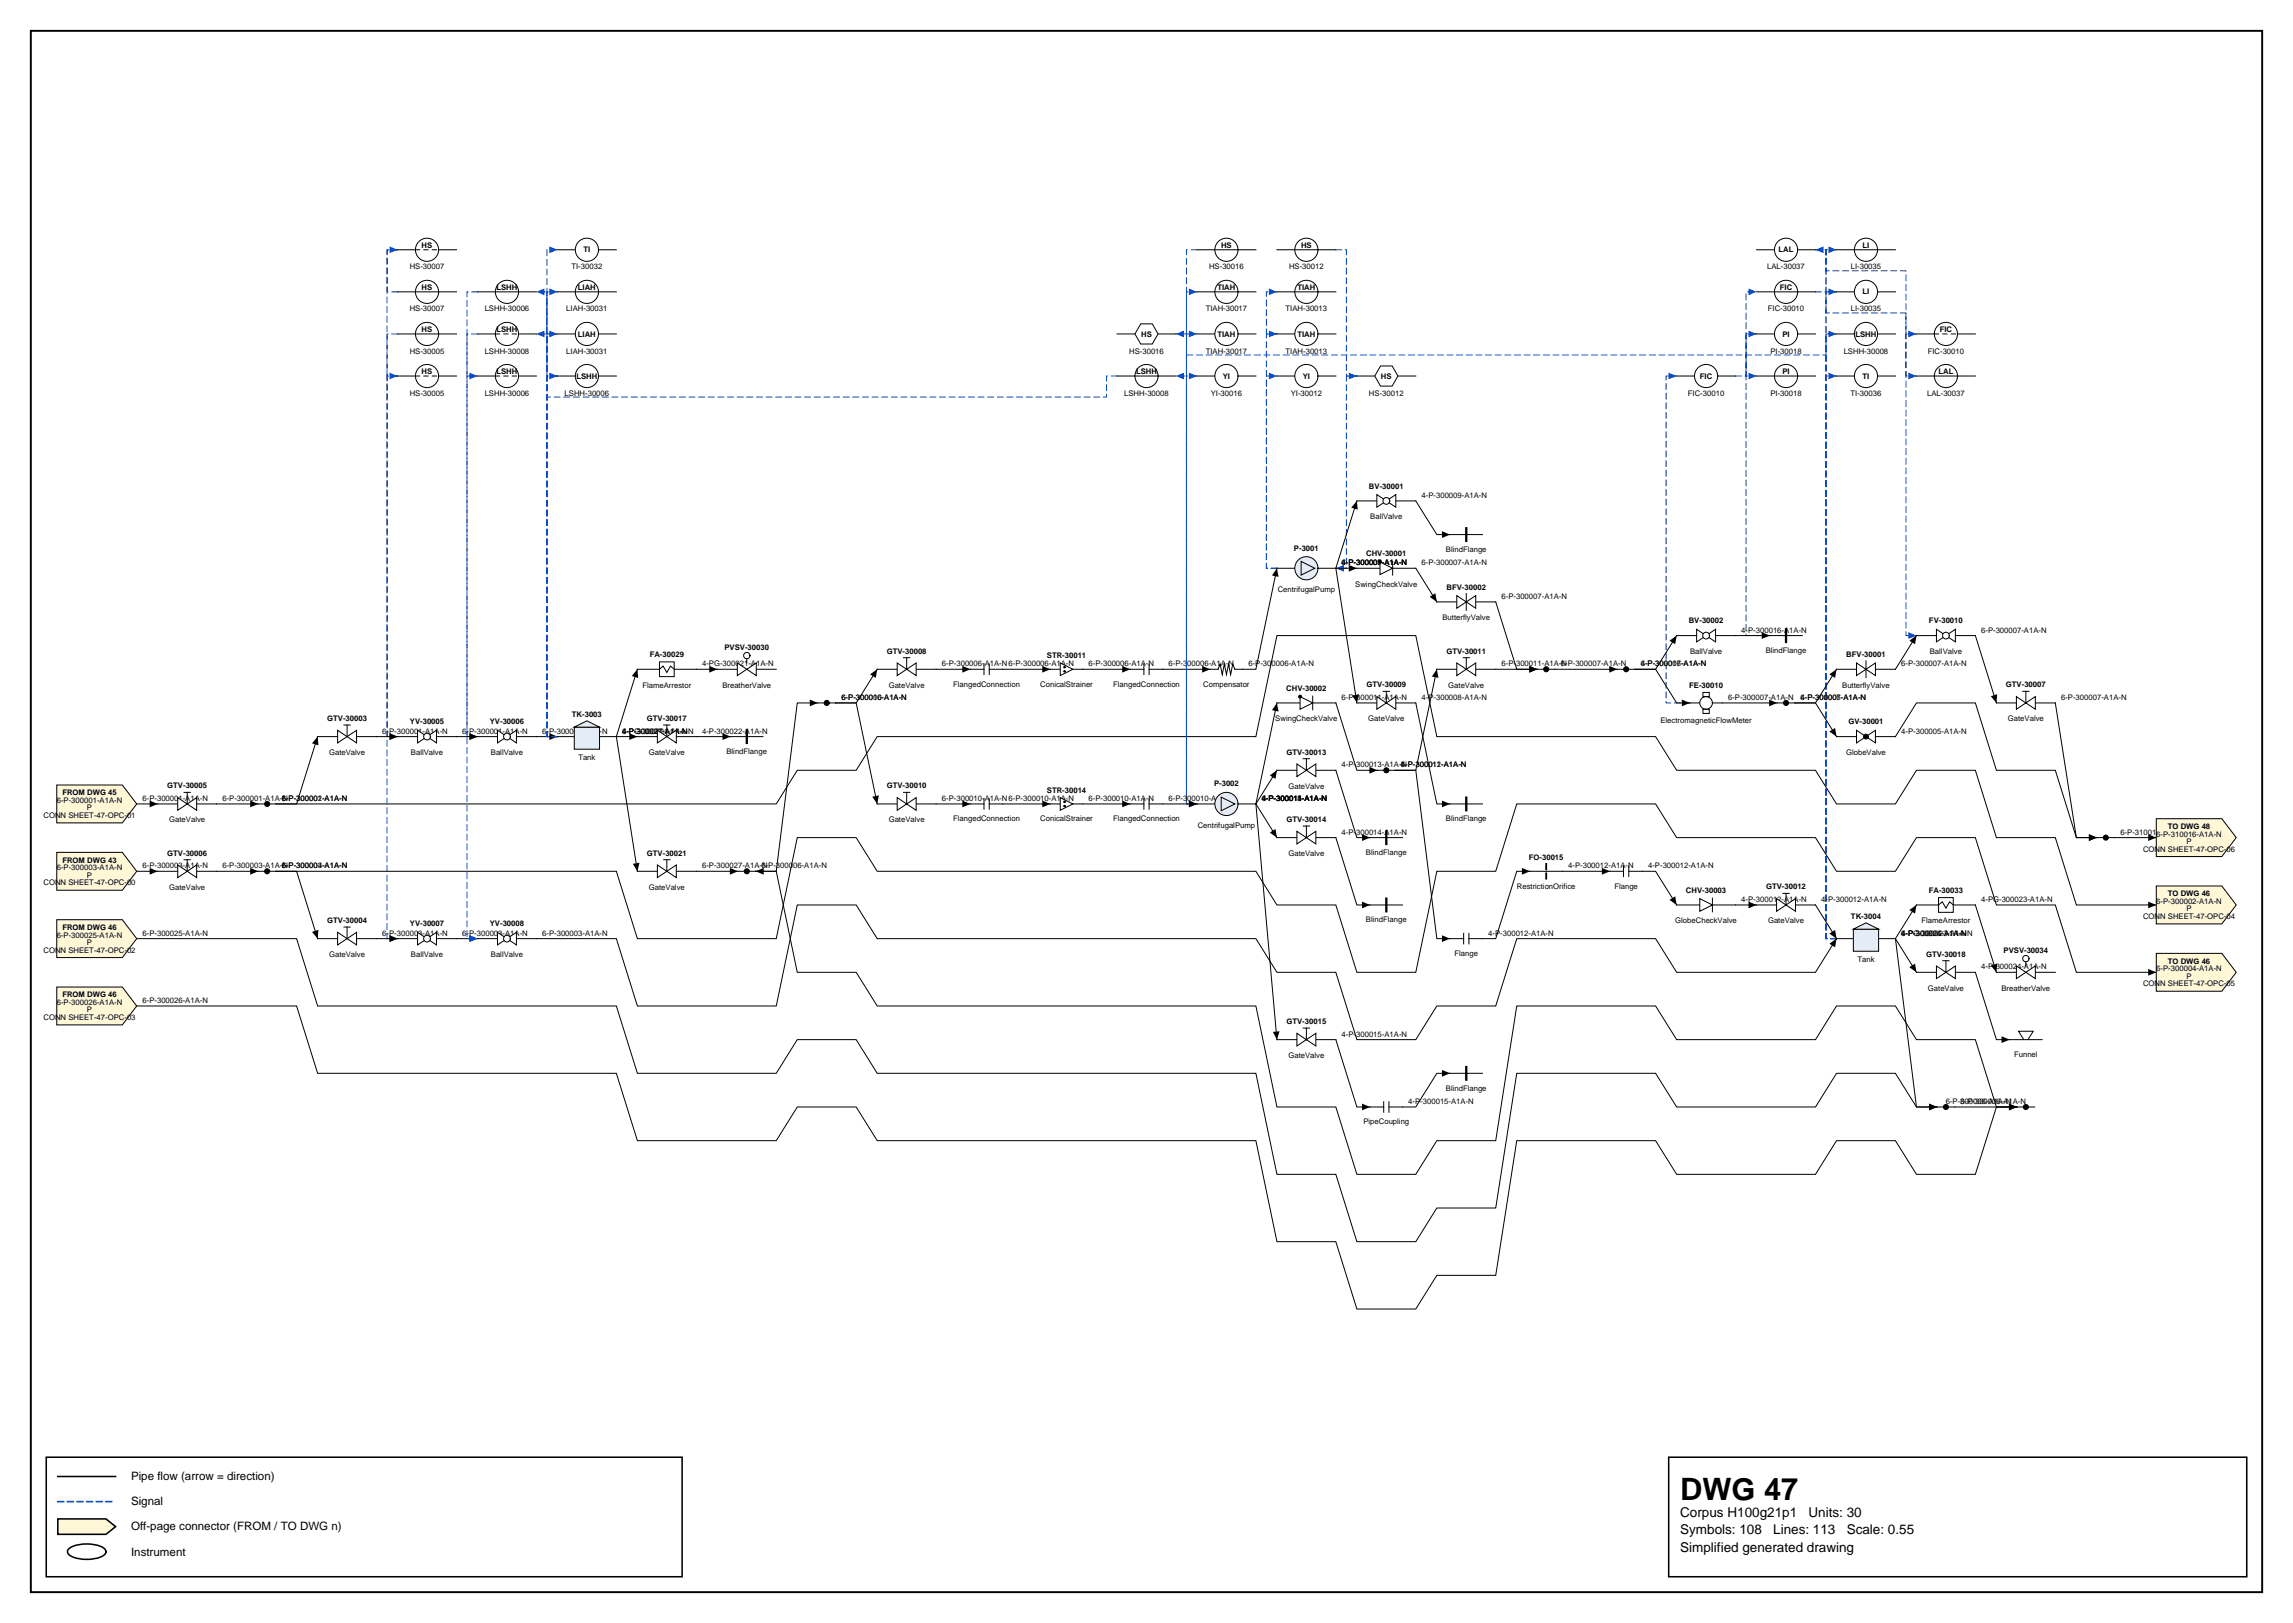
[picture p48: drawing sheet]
<svg xmlns="http://www.w3.org/2000/svg" width="420mm" height="297mm" viewBox="0 0 420 297" stroke-linecap="round" stroke-linejoin="round" font-family="sans-serif">
<defs><g id="words">
<text font-size="5.6" x="307.6" y="274.5">DWG 47</text>
<g font-size="2.5">
<text x="307.6" y="277.6">Corpus H100g21p1</text>
<text x="307.6" y="280.8">Symbols: 108</text>
<text x="324.6" y="280.8">Lines: 113</text>
<text x="331.1" y="277.6">Units: 30</text>
<text x="338.1" y="280.8">Scale: 0.55</text>
<text x="307.6" y="284">Simplified generated drawing</text>
</g>
<g font-size="2.1">
<text x="24" y="270.9">Pipe flow (arrow = direction)</text>
<text x="24" y="275.5">Signal</text>
<text x="24" y="280.1">Off-page connector (FROM / TO DWG n)</text>
<text x="24" y="284.7">Instrument</text>
</g>
<g font-size="1.4">
<text x="77.2" y="45.4">HS</text>
<text x="106.8" y="46.2">TI</text>
<text x="223.6" y="45.4">HS</text>
<text x="238.2" y="45.4">HS</text>
<text x="325.6" y="46.2">LAL</text>
<text x="341" y="45.4">LI</text>
<text x="75" y="49.3">HS-30007</text>
<text x="77.2" y="53.1">HS</text>
<text x="90.9" y="53.1">LSHH</text>
<text x="104.6" y="49.3">TI-30032</text>
<text x="105.8" y="53.1">LIAH</text>
<text x="221.4" y="49.3">HS-30016</text>
<text x="222.9" y="53.1">TIAH</text>
<text x="236" y="49.3">HS-30012</text>
<text x="237.5" y="53.1">TIAH</text>
<text x="323.5" y="49.3">LAL-30037</text>
<text x="325.9" y="53.1">FIC</text>
<text x="338.8" y="49.3">LI-30035</text>
<text x="341" y="53.9">LI</text>
<text x="75" y="57">HS-30007</text>
<text x="88.7" y="57">LSHH-30006</text>
<text x="103.7" y="57">LIAH-30031</text>
<text x="220.7" y="57">TIAH-30017</text>
<text x="235.4" y="57">TIAH-30013</text>
<text x="323.7" y="57">FIC-30010</text>
<text x="338.8" y="57">LI-30035</text>
<text x="75" y="64.7">HS-30005</text>
<text x="77.2" y="60.8">HS</text>
<text x="88.7" y="64.7">LSHH-30008</text>
<text x="90.9" y="60.8">LSHH</text>
<text x="103.7" y="64.7">LIAH-30031</text>
<text x="105.8" y="61.6">LIAH</text>
<text x="206.7" y="64.7">HS-30016</text>
<text x="208.9" y="61.6">HS</text>
<text x="220.7" y="64.7">TIAH-30017</text>
<text x="222.9" y="61.6">TIAH</text>
<text x="235.4" y="64.7">TIAH-30013</text>
<text x="237.5" y="61.6">TIAH</text>
<text x="324.1" y="64.7">PI-30018</text>
<text x="326.3" y="61.6">PI</text>
<text x="337.5" y="64.7">LSHH-30008</text>
<text x="339.7" y="61.6">LSHH</text>
<text x="352.9" y="64.7">FIC-30010</text>
<text x="355.1" y="60.8">FIC</text>
<text x="77.2" y="68.5">HS</text>
<text x="90.9" y="68.5">LSHH</text>
<text x="105.5" y="69.3">LSHH</text>
<text x="208" y="68.5">LSHH</text>
<text x="223.9" y="69.3">YI</text>
<text x="238.5" y="69.3">YI</text>
<text x="252.8" y="69.3">HS</text>
<text x="311.2" y="69.3">FIC</text>
<text x="326.3" y="68.5">PI</text>
<text x="341" y="69.3">TI</text>
<text x="354.9" y="68.5">LAL</text>
<text x="75" y="72.4">HS-30005</text>
<text x="88.7" y="72.4">LSHH-30006</text>
<text x="103.4" y="72.4">LSHH-30006</text>
<text x="205.8" y="72.4">LSHH-30008</text>
<text x="221.7" y="72.4">YI-30016</text>
<text x="236.3" y="72.4">YI-30012</text>
<text x="250.6" y="72.4">HS-30012</text>
<text x="309" y="72.4">FIC-30010</text>
<text x="324.1" y="72.4">PI-30018</text>
<text x="338.8" y="72.4">TI-30036</text>
<text x="352.8" y="72.4">LAL-30037</text>
<text x="250.6" y="89.4">BV-30001</text>
<text x="250.9" y="95">BallValve</text>
<text x="260.3" y="91.1">4-P-300009-A1A-N</text>
<text x="236.9" y="100.8">P-3001</text>
<text x="250.1" y="101.7">CHV-30001</text>
<text x="264.7" y="101">BlindFlange</text>
<text x="245.6" y="103.5">4-P-300008-A1A-N</text>
<text x="245.6" y="103.5">6-P-300007-A1A-N</text>
<text x="245.6" y="103.5">4-P-300009-A1A-N</text>
<text x="248.1" y="107.4">SwingCheckValve</text>
<text x="260.3" y="103.5">6-P-300007-A1A-N</text>
<text x="264.8" y="107.9">BFV-30002</text>
<text x="233.9" y="108.3">CentrifugalPump</text>
<text x="264.1" y="113.5">ButterflyValve</text>
<text x="274.9" y="109.6">6-P-300007-A1A-N</text>
<text x="132.6" y="118.9">PVSV-30030</text>
<text x="162.3" y="119.6">GTV-30008</text>
<text x="264.8" y="119.6">GTV-30011</text>
<text x="309.2" y="114.1">BV-30002</text>
<text x="309.4" y="119.7">BallValve</text>
<text x="318.8" y="115.8">4-P-300016-A1A-N</text>
<text x="323.3" y="119.5">BlindFlange</text>
<text x="353.2" y="114.1">FV-30010</text>
<text x="353.3" y="119.7">BallValve</text>
<text x="362.7" y="115.8">6-P-300007-A1A-N</text>
<text x="117.6" y="125.8">FlameArrestor</text>
<text x="118.9" y="120.2">FA-30029</text>
<text x="128.5" y="122">4-PG-300021-A1A-N</text>
<text x="132.3" y="125.8">BreatherValve</text>
<text x="162.7" y="125.8">GateValve</text>
<text x="172.4" y="122">6-P-300006-A1A-N6-P-300006-A1A-N</text>
<text x="174.5" y="125.7">FlangedConnection</text>
<text x="190.4" y="125.7">ConicalStrainer</text>
<text x="191.7" y="120.4">STR-30011</text>
<text x="199.3" y="122">6-P-300006-A1A-N</text>
<text x="203.8" y="125.7">FlangedConnection</text>
<text x="213.9" y="122">6-P-300006-A1A-N</text>
<text x="220.3" y="125.7">Compensator</text>
<text x="228.6" y="122">6-P-300006-A1A-N</text>
<text x="250.2" y="125.8">GTV-30009</text>
<text x="265.2" y="125.8">GateValve</text>
<text x="274.9" y="122">6-P-300011-A1A-N</text>
<text x="285.8" y="122">6-P-300007-A1A-N</text>
<text x="300.4" y="122">4-P-300016-A1A-N</text>
<text x="300.4" y="122">6-P-300007-A1A-N</text>
<text x="337.3" y="125.8">ButterflyValve</text>
<text x="338" y="120.2">BFV-30001</text>
<text x="348.1" y="122">6-P-300007-A1A-N</text>
<text x="367.3" y="125.8">GTV-30007</text>
<text x="59.9" y="132">GTV-30003</text>
<text x="104.7" y="131.2">TK-3003</text>
<text x="118.4" y="132">GTV-30017</text>
<text x="154" y="128.1">6-P-300006-A1A-N</text>
<text x="154" y="128.1">6-P-300010-A1A-N</text>
<text x="235.5" y="126.4">CHV-30002</text>
<text x="245.6" y="128.1">6-P-300011-A1A-N</text>
<text x="260.3" y="128.1">4-P-300008-A1A-N</text>
<text x="309.3" y="126">FE-30010</text>
<text x="316.4" y="128.1">6-P-300007-A1A-N</text>
<text x="329.7" y="128.1">4-P-300005-A1A-N</text>
<text x="329.7" y="128.1">6-P-300007-A1A-N</text>
<text x="377.3" y="128.1">6-P-300007-A1A-N</text>
<text x="70" y="134.3">6-P-300001-A1A-N</text>
<text x="75" y="132.5">YV-30005</text>
<text x="84.6" y="134.3">6-P-300001-A1A-N</text>
<text x="89.7" y="132.5">YV-30006</text>
<text x="99.3" y="134.3">6-P-300001-A1A-N</text>
<text x="113.9" y="134.3">4-P-300022-A1A-N</text>
<text x="113.9" y="134.3">4-PG-300021-A1A-N</text>
<text x="113.9" y="134.3">6-P-300027-A1A-N</text>
<text x="128.5" y="134.3">4-P-300022-A1A-N</text>
<text x="133" y="138">BlindFlange</text>
<text x="233.5" y="132">SwingCheckValve</text>
<text x="250.5" y="132">GateValve</text>
<text x="304" y="132.4">ElectromagneticFlowMeter</text>
<text x="338.4" y="132.5">GV-30001</text>
<text x="348.1" y="134.3">4-P-300005-A1A-N</text>
<text x="367.6" y="132">GateValve</text>
<text x="60.3" y="138.2">GateValve</text>
<text x="75.2" y="138.2">BallValve</text>
<text x="89.9" y="138.2">BallValve</text>
<text x="105.9" y="139.1">Tank</text>
<text x="118.8" y="138.2">GateValve</text>
<text x="222.3" y="143.9">P-3002</text>
<text x="235.5" y="138.1">GTV-30013</text>
<text x="245.6" y="140.4">4-P-300013-A1A-N</text>
<text x="256.5" y="140.4">6-P-300011-A1A-N</text>
<text x="256.5" y="140.4">4-P-300012-A1A-N</text>
<text x="338" y="138.2">GlobeValve</text>
<text x="8" y="149.7">CONN SHEET-47-OPC-01</text>
<text x="10.4" y="146.9">6-P-300001-A1A-N</text>
<text x="11.4" y="145.6">FROM DWG 45</text>
<text x="15.9" y="148.3">P</text>
<text x="26.1" y="146.6">6-P-300001-A1A-N</text>
<text x="30.6" y="144.3">GTV-30005</text>
<text x="40.7" y="146.6">6-P-300001-A1A-N</text>
<text x="51.6" y="146.6">6-P-300002-A1A-N</text>
<text x="51.6" y="146.6">6-P-300001-A1A-N</text>
<text x="162.3" y="144.3">GTV-30010</text>
<text x="172.4" y="146.6">6-P-300010-A1A-N6-P-300010-A1A-N</text>
<text x="191.7" y="145.1">STR-30014</text>
<text x="199.3" y="146.6">6-P-300010-A1A-N</text>
<text x="213.9" y="146.6">6-P-300010-A1A-N</text>
<text x="231" y="146.6">4-P-300013-A1A-N</text>
<text x="231" y="146.6">4-P-300015-A1A-N</text>
<text x="231" y="146.6">6-P-300011-A1A-N</text>
<text x="231" y="146.6">4-P-300014-A1A-N</text>
<text x="235.9" y="144.3">GateValve</text>
<text x="31" y="150.5">GateValve</text>
<text x="162.7" y="150.5">GateValve</text>
<text x="174.5" y="150.3">FlangedConnection</text>
<text x="190.4" y="150.3">ConicalStrainer</text>
<text x="203.8" y="150.3">FlangedConnection</text>
<text x="219.3" y="151.5">CentrifugalPump</text>
<text x="235.5" y="150.5">GTV-30014</text>
<text x="245.6" y="152.8">4-P-300014-A1A-N</text>
<text x="264.7" y="150.3">BlindFlange</text>
<text x="388.2" y="152.8">6-P-310016-A1A-N</text>
<text x="392.3" y="155.9">CONN SHEET-47-OPC-06</text>
<text x="394.8" y="153.1">6-P-310016-A1A-N</text>
<text x="396.9" y="151.7">TO DWG 48</text>
<text x="400.3" y="154.5">P</text>
<text x="10.4" y="159.3">6-P-300003-A1A-N</text>
<text x="11.4" y="157.9">FROM DWG 43</text>
<text x="15.9" y="160.7">P</text>
<text x="26.1" y="158.9">6-P-300003-A1A-N</text>
<text x="30.6" y="156.6">GTV-30006</text>
<text x="40.7" y="158.9">6-P-300003-A1A-N</text>
<text x="51.6" y="158.9">6-P-300004-A1A-N</text>
<text x="51.6" y="158.9">6-P-300003-A1A-N</text>
<text x="118.4" y="156.6">GTV-30021</text>
<text x="128.5" y="158.9">6-P-300027-A1A-N</text>
<text x="139.4" y="158.9">6-P-300006-A1A-N</text>
<text x="235.9" y="156.7">GateValve</text>
<text x="250.1" y="156.5">BlindFlange</text>
<text x="279.9" y="157.4">FO-30015</text>
<text x="287.1" y="158.9">4-P-300012-A1A-N</text>
<text x="301.7" y="158.9">4-P-300012-A1A-N</text>
<text x="8" y="162">CONN SHEET-47-OPC-00</text>
<text x="31" y="162.8">GateValve</text>
<text x="118.8" y="162.8">GateValve</text>
<text x="277.7" y="162.6">RestrictionOrifice</text>
<text x="295.6" y="162.6">Flange</text>
<text x="308.7" y="163.4">CHV-30003</text>
<text x="318.8" y="165.1">4-P-300012-A1A-N</text>
<text x="323.3" y="162.8">GTV-30012</text>
<text x="333.4" y="165.1">4-P-300012-A1A-N</text>
<text x="353.1" y="163.4">FA-30033</text>
<text x="362.7" y="165.1">4-PG-300023-A1A-N</text>
<text x="394.8" y="165.4">6-P-300002-A1A-N</text>
<text x="396.9" y="164">TO DWG 46</text>
<text x="400.3" y="166.8">P</text>
<text x="10.4" y="171.6">6-P-300025-A1A-N</text>
<text x="11.4" y="170.2">FROM DWG 46</text>
<text x="15.9" y="173">P</text>
<text x="26.1" y="171.3">6-P-300025-A1A-N</text>
<text x="59.9" y="168.9">GTV-30004</text>
<text x="70" y="171.3">6-P-300003-A1A-N</text>
<text x="75" y="169.5">YV-30007</text>
<text x="84.6" y="171.3">6-P-300003-A1A-N</text>
<text x="89.7" y="169.5">YV-30008</text>
<text x="99.3" y="171.3">6-P-300003-A1A-N</text>
<text x="250.1" y="168.8">BlindFlange</text>
<text x="272.5" y="171.3">4-P-300012-A1A-N</text>
<text x="306.7" y="169">GlobeCheckValve</text>
<text x="323.7" y="169">GateValve</text>
<text x="338.9" y="168.2">TK-3004</text>
<text x="348.1" y="171.3">4-P-300024-A1A-N</text>
<text x="348.1" y="171.3">4-PG-300023-A1A-N</text>
<text x="348.1" y="171.3">6-P-300006-A1A-N</text>
<text x="351.8" y="169">FlameArrestor</text>
<text x="392.3" y="168.2">CONN SHEET-47-OPC-04</text>
<text x="8" y="174.4">CONN SHEET-47-OPC-02</text>
<text x="60.3" y="175.1">GateValve</text>
<text x="75.2" y="175.1">BallValve</text>
<text x="89.9" y="175.1">BallValve</text>
<text x="266.3" y="175">Flange</text>
<text x="340.1" y="176.1">Tank</text>
<text x="352.6" y="175.1">GTV-30018</text>
<text x="362.7" y="177.4">4-P-300024-A1A-N</text>
<text x="366.8" y="174.3">PVSV-30034</text>
<text x="394.8" y="177.8">6-P-300004-A1A-N</text>
<text x="396.9" y="176.4">TO DWG 46</text>
<text x="400.3" y="179.1">P</text>
<text x="10.4" y="183.9">6-P-300026-A1A-N</text>
<text x="11.4" y="182.5">FROM DWG 46</text>
<text x="15.9" y="185.3">P</text>
<text x="26.1" y="183.6">6-P-300026-A1A-N</text>
<text x="353" y="181.3">GateValve</text>
<text x="366.4" y="181.3">BreatherValve</text>
<text x="392.3" y="180.5">CONN SHEET-47-OPC-05</text>
<text x="8" y="186.7">CONN SHEET-47-OPC-03</text>
<text x="235.5" y="187.4">GTV-30015</text>
<text x="245.6" y="189.7">4-P-300015-A1A-N</text>
<text x="235.9" y="193.6">GateValve</text>
<text x="368.7" y="193.4">Funnel</text>
<text x="257.8" y="202.1">4-P-300015-A1A-N</text>
<text x="264.7" y="199.6">BlindFlange</text>
<text x="356.2" y="202.1">6-P-300006-A1A-N</text>
<text x="358.9" y="202.1">6-P-300006-A1A-N</text>
<text x="249.6" y="205.8">PipeCoupling</text>
</g>
</g></defs>
<path d="M5.6 5.6h408.6v285.8h-408.6z" fill="none" stroke="#000" stroke-width=".35"/>
<path d="M8.5 266.7h116.4v21.9h-116.4zM10.6 270.2h10.6M305.5 266.7h105.8v21.9h-105.8z" fill="none" stroke="#000" stroke-width=".28"/>
<path d="M10.6 274.8h10.6" fill="none" stroke="#0046c8" stroke-width=".28" stroke-dasharray="1.1 .7"/>
<path d="M10.6 278h8.8l1.8 1.4-1.8 1.4h-8.8z" fill="#fff7d6" stroke="#000" stroke-width=".28"/>
<path d="M12.7 283.4a6.7 6.7 0 0 1 6.3 0 .72 .72 0 0 1 0 1.2 6.7 6.7 0 0 1-6.3 0 .72 .72 0 0 1 0-1.2z" fill="none" stroke="#000" stroke-width=".28"/>
<path d="M336.2 171.8h-1.9v-103h1.9" fill="none" stroke="#0046c8" stroke-width=".18" stroke-dasharray="1.1 .7"/>
<path d="M334.8 68.2l1.4 .6-1.4 .6z" fill="#0046c8"/>
<path d="M347 171.8l3.9 6.2" fill="none" stroke="#000" stroke-width=".18"/>
<path d="M349.6 177l1-.6 .3 1.6z" fill="#000"/>
<path d="M336.2 171.8h-1.9v-110.7h1.9" fill="none" stroke="#0046c8" stroke-width=".18" stroke-dasharray="1.1 .7"/>
<path d="M334.8 60.5l1.4 .6-1.4 .6z" fill="#0046c8"/>
<path d="M350.9 165.6l-3.9 6.2" fill="none" stroke="#000" stroke-width=".18"/>
<path d="M349.6 166.6l1.3-1-.3 1.6z" fill="#000"/>
<path d="M336.2 171.8h-1.9v-118.4h1.9" fill="none" stroke="#0046c8" stroke-width=".18" stroke-dasharray="1.1 .7"/>
<path d="M334.8 52.8l1.4 .6-1.4 .6z" fill="#0046c8"/>
<path d="M336.2 171.8h-1.9v-126.1h-1.9" fill="none" stroke="#0046c8" stroke-width=".18" stroke-dasharray="1.1 .7"/>
<path d="M332.4 45.7l1.5-.6v1.2z" fill="#0046c8"/>
<path d="M273.8 122.5h7.7M387.2 153.3h7.6M347 171.8l3.9 30.8h3.7" fill="none" stroke="#000" stroke-width=".18"/>
<path d="M280 121.9l1.5 .6-1.5 .6zM393.3 152.7l1.5 .6-1.5 .6zM353.2 202l1.4 .6-1.4 .6z" fill="#000"/>
<path d="M324 116.3h-4.3v-55.2h1.9" fill="none" stroke="#0046c8" stroke-width=".18" stroke-dasharray="1.1 .7"/>
<path d="M320.1 60.5l1.5 .6-1.5 .6z" fill="#0046c8"/>
<path d="M259.2 128.7l3.9 18.4h2.4" fill="none" stroke="#000" stroke-width=".18"/>
<path d="M264 146.5l1.5 .6-1.5 .7z" fill="#000"/>
<path d="M317.7 68.8h2v-15.4h1.9" fill="none" stroke="#0046c8" stroke-width=".18" stroke-dasharray="1.1 .7"/>
<path d="M320.1 52.8l1.5 .6-1.5 .6z" fill="#0046c8"/>
<path d="M98.2 134.8h3.9M127.5 134.8h6.3M171.4 122.5h6.3M25 147.1h3.9M25 159.5h3.9M39.7 159.5h7.6M286 159.5h8.8M361.7 178l3.8 12.3h2.4" fill="none" stroke="#000" stroke-width=".18"/>
<path d="M100.6 134.2l1.5 .6-1.5 .6zM132.3 134.2l1.5 .6-1.5 .6zM176.2 121.9l1.5 .6-1.5 .6zM27.4 146.5l1.5 .6-1.5 .7zM27.4 158.8l1.5 .7-1.5 .6zM45.8 158.8l1.5 .7-1.5 .6zM293.3 158.8l1.5 .7-1.5 .6zM366.5 189.7l1.4 .6-1.4 .6z" fill="#000"/>
<path d="M219.1 61.1h-1.9v-7.7h1.9" fill="none" stroke="#0046c8" stroke-width=".18" stroke-dasharray="1.1 .7"/>
<path d="M217.7 52.8l1.4 .6-1.4 .6z" fill="#0046c8"/>
<path d="M127.5 122.5h3.8" fill="none" stroke="#000" stroke-width=".18"/>
<path d="M129.9 121.9l1.4 .6-1.4 .6z" fill="#000"/>
<path d="M233.8 61.1h-1.9v-7.7h1.9" fill="none" stroke="#0046c8" stroke-width=".18" stroke-dasharray="1.1 .7"/>
<path d="M232.3 52.8l1.5 .6-1.5 .6z" fill="#0046c8"/>
<path d="M116.7 122.5l-3.9 12.3h3.9" fill="none" stroke="#000" stroke-width=".18"/>
<path d="M115.2 134.2l1.5 .6-1.5 .6zM116.7 122.5l.1 1.6-1.1-.4z" fill="#000"/>
<path d="M102.1 134.8h-2v-66h2" fill="none" stroke="#0046c8" stroke-width=".18" stroke-dasharray="1.1 .7"/>
<path d="M100.6 68.2l1.5 .6-1.5 .6z" fill="#0046c8"/>
<path d="M112.8 134.8l3.9 24.7" fill="none" stroke="#000" stroke-width=".18"/>
<path d="M115.9 158.1l1.2-.2-.4 1.6z" fill="#000"/>
<path d="M102.1 134.8h-2v-73.7h2" fill="none" stroke="#0046c8" stroke-width=".18" stroke-dasharray="1.1 .7"/>
<path d="M100.6 60.5l1.5 .6-1.5 .6z" fill="#0046c8"/>
<path d="M102.1 134.8h-2v-89.1h2" fill="none" stroke="#0046c8" stroke-width=".18" stroke-dasharray="1.1 .7"/>
<path d="M100.6 45.1l1.5 .6-1.5 .6z" fill="#0046c8"/>
<path d="M259.2 104l3.9 6.2M300.7 159.5h2.4l3.9 6.1" fill="none" stroke="#000" stroke-width=".18"/>
<path d="M261.7 109.2l1.1-.6 .3 1.6zM305.7 164.7l1-.7 .3 1.6z" fill="#000"/>
<path d="M72.8 68.8h-1.9v66h1.9" fill="none" stroke="#0046c8" stroke-width=".18" stroke-dasharray="1.1 .7"/>
<path d="M71.3 134.2l1.5 .6-1.5 .6z" fill="#0046c8"/>
<path d="M233.8 104l-3.9 18.5h-2.4" fill="none" stroke="#000" stroke-width=".18"/>
<path d="M233.8 104l.3 1.6-1.2-.3z" fill="#000"/>
<path d="M87.4 68.8h-1.9v66h1.9" fill="none" stroke="#0046c8" stroke-width=".18" stroke-dasharray="1.1 .7"/>
<path d="M85.9 134.2l1.5 .6-1.5 .6z" fill="#0046c8"/>
<path d="M72.8 61.1h-1.9v7.7h1.9" fill="none" stroke="#0046c8" stroke-width=".18" stroke-dasharray="1.1 .7"/>
<path d="M71.3 68.2l1.5 .6-1.5 .6z" fill="#0046c8"/>
<path d="M204.5 68.8h-1.9v3.9h-102.5v-11.6h-1.9" fill="none" stroke="#0046c8" stroke-width=".18" stroke-dasharray="1.1 .7"/>
<path d="M98.2 61.1l1.5-.6v1.2z" fill="#0046c8"/>
<path d="M83.6 134.8h3.8M212.9 122.5h8.7" fill="none" stroke="#000" stroke-width=".18"/>
<path d="M85.9 134.2l1.5 .6-1.5 .6zM220.1 121.9l1.5 .6-1.5 .6z" fill="#000"/>
<path d="M102.1 68.8h-2v-15.4h-1.9" fill="none" stroke="#0046c8" stroke-width=".18" stroke-dasharray="1.1 .7"/>
<path d="M98.2 53.4l1.5-.6v1.2z" fill="#0046c8"/>
<path d="M198.2 122.5h8.7M265.5 196.4h-2.4l-3.9 6.2h-2.4" fill="none" stroke="#000" stroke-width=".18"/>
<path d="M205.5 121.9l1.4 .6-1.4 .6zM264 195.8l1.5 .6-1.5 .7z" fill="#000"/>
<path d="M336.2 61.1h-1.9v3.9h-117.1v3.8h-1.9" fill="none" stroke="#0046c8" stroke-width=".18" stroke-dasharray="1.1 .7"/>
<path d="M215.3 68.8l1.5-.6v1.2z" fill="#0046c8"/>
<path d="M273.8 110.2l3.9 12.3h3.8M317.7 116.3h6.3M183.6 122.5h8.7M347 134.8l3.9-6.1h10.8l3.8 12.3h10.8l3.8 12.3h3.8M127.5 159.5h7.6M361.7 165.6l3.8 12.4" fill="none" stroke="#000" stroke-width=".18"/>
<path d="M322.5 115.7l1.5 .6-1.5 .6zM190.8 121.9l1.5 .6-1.5 .6zM280 121.9l1.5 .6-1.5 .6zM133.6 158.8l1.5 .7-1.5 .6zM382.4 152.7l1.5 .6-1.5 .6zM364.5 176.7l1.2-.3-.2 1.6z" fill="#000"/>
<path d="M336.2 53.4h-1.9v-7.7h1.9" fill="none" stroke="#0046c8" stroke-width=".18" stroke-dasharray="1.1 .7"/>
<path d="M334.8 45.1l1.4 .6-1.4 .6z" fill="#0046c8"/>
<path d="M83.6 171.8h3.8" fill="none" stroke="#000" stroke-width=".18"/>
<path d="M85.9 171.2l1.5 .6-1.5 .6z" fill="#000"/>
<path d="M332.4 53.4h1.9v3.9h14.6v3.8h2" fill="none" stroke="#0046c8" stroke-width=".18" stroke-dasharray="1.1 .7"/>
<path d="M349.4 60.5l1.5 .6-1.5 .6z" fill="#0046c8"/>
<path d="M58.2 134.8l-3.9 12.3h-3.8h91.6l3.9-6.1h10.7l3.9-6.2h69.3l3.9-18.5h25.4l3.9 18.5h40l3.9 6.2h25.4l3.8 6.1h10.8l3.9-6.1h10.8l3.8 12.3h10.8l3.8 12.3h14.7M149.7 128.7h-3.7l-3.9 30.8h-3.8M183.6 147.1h8.7" fill="none" stroke="#000" stroke-width=".18"/>
<path d="M58.2 134.8l.1 1.6-1.2-.4zM148.3 128l1.4 .7-1.4 .6zM190.8 146.5l1.5 .6-1.5 .7zM393.3 165l1.5 .6-1.5 .6z" fill="#000"/>
<path d="M244.6 45.7h1.9v23.1h1.9" fill="none" stroke="#0046c8" stroke-width=".18" stroke-dasharray="1.1 .7"/>
<path d="M246.9 68.2l1.5 .6-1.5 .6z" fill="#0046c8"/>
<path d="M361.7 116.3l3.8 12.4M263.1 122.5l-3.9 18.5h-3.8h3.8l3.9 30.8h2.4M284.7 122.5h11.4M376.3 128.7l3.8 24.6h3.8M244.6 141l3.8 12.3h2.4M280.1 159.5h-2.4l-3.9 12.3h-2.4M317.7 165.6h3.9M244.6 190.3l3.8 12.3h2.4" fill="none" stroke="#000" stroke-width=".18"/>
<path d="M263.1 122.5l.3 1.6-1.3-.3zM294.6 121.9l1.5 .6-1.5 .6zM364.5 127.4l1.2-.3-.2 1.6zM249.4 152.7l1.4 .6-1.4 .6zM278.6 158.8l1.5 .7-1.5 .6zM382.4 152.7l1.5 .6-1.5 .6zM264 171.2l1.5 .6-1.5 .6zM320.1 165l1.5 .6-1.5 .6zM249.4 202l1.4 .6-1.4 .6z" fill="#000"/>
<path d="M87.4 53.4h-1.9v15.4h1.9" fill="none" stroke="#0046c8" stroke-width=".18" stroke-dasharray="1.1 .7"/>
<path d="M85.9 68.2l1.5 .6-1.5 .6z" fill="#0046c8"/>
<path d="M72.8 53.4h-1.9v-7.7h1.9" fill="none" stroke="#0046c8" stroke-width=".18" stroke-dasharray="1.1 .7"/>
<path d="M71.3 45.1l1.5 .6-1.5 .6z" fill="#0046c8"/>
<path d="M72.8 45.7h-1.9v126.1h1.9" fill="none" stroke="#0046c8" stroke-width=".18" stroke-dasharray="1.1 .7"/>
<path d="M71.3 171.2l1.5 .6-1.5 .6z" fill="#0046c8"/>
<path d="M332.4 45.7h1.9v3.9h14.6v19.2h2" fill="none" stroke="#0046c8" stroke-width=".18" stroke-dasharray="1.1 .7"/>
<path d="M349.4 68.2l1.5 .6-1.5 .6z" fill="#0046c8"/>
<path d="M219.1 45.7h-1.9v15.4h-1.9" fill="none" stroke="#0046c8" stroke-width=".18" stroke-dasharray="1.1 .7"/>
<path d="M215.3 61.1l1.5-.6v1.2z" fill="#0046c8"/>
<path d="M244.6 128.7l3.8 12.3h3.8" fill="none" stroke="#000" stroke-width=".18"/>
<path d="M250.7 140.4l1.5 .6-1.5 .6z" fill="#000"/>
<path d="M102.1 61.1h-2v-7.7h2" fill="none" stroke="#0046c8" stroke-width=".18" stroke-dasharray="1.1 .7"/>
<path d="M100.6 52.8l1.5 .6-1.5 .6z" fill="#0046c8"/>
<path d="M321.6 61.1h-1.9v7.7h1.9" fill="none" stroke="#0046c8" stroke-width=".18" stroke-dasharray="1.1 .7"/>
<path d="M320.1 68.2l1.5 .6-1.5 .6z" fill="#0046c8"/>
<path d="M350.9 61.1h-2v55.2h2" fill="none" stroke="#0046c8" stroke-width=".18" stroke-dasharray="1.1 .7"/>
<path d="M349.4 115.7l1.5 .6-1.5 .6z" fill="#0046c8"/>
<path d="M87.4 61.1h-1.9v110.7h1.9" fill="none" stroke="#0046c8" stroke-width=".18" stroke-dasharray="1.1 .7"/>
<path d="M85.9 171.2l1.5 .6-1.5 .6z" fill="#0046c8"/>
<path d="M25 171.8h29.3l3.9 12.3h54.6l3.9 12.3h25.4l3.9-6.1h10.7l3.9 6.1h69.3l3.9 18.5h10.8l3.8 12.3h10.8l3.9-6.1h10.7l3.9-24.7h25.4l3.9 6.2h25.4l3.8-6.2h10.8l3.9 6.2h3.7M58.2 171.8l-3.9-12.3h-3.8h62.3l3.9 12.3h25.4l3.9-18.5h10.7l3.9 6.2h69.3l3.9 6.1h10.8l3.8 12.4h10.8l3.9-18.5h10.7l3.9-12.4h25.4l3.9 6.2h25.4l3.8 6.2h10.8l3.9-6.2h10.8l3.8 12.3h10.8l3.8 12.4h14.7M25 184.1h29.3l3.9 12.3h54.6l3.9 12.4h25.4l3.9-6.2h10.7l3.9 6.2h69.3l3.9 18.4h10.8l3.8 12.4h10.8l3.9-6.2h10.7l3.9-24.6h25.4l3.9 6.1h25.4l3.8-6.1h10.8l3.9 6.1h10.8l3.8-12.3h3.8h-11.4" fill="none" stroke="#000" stroke-width=".18"/>
<path d="M57.1 170.6l1.2-.4-.1 1.6zM393.3 177.3l1.5 .7-1.5 .6zM353.2 202l1.4 .6-1.4 .6zM367.8 202l1.5 .6-1.5 .6z" fill="#000"/>
<path d="M215.3 61.1h1.9v86h1.9" fill="none" stroke="#0046c8" stroke-width=".18" stroke-dasharray="1.1 .7"/>
<path d="M217.7 146.5l1.4 .6-1.4 .7z" fill="#0046c8"/>
<path d="M171.4 147.1h6.3" fill="none" stroke="#000" stroke-width=".18"/>
<path d="M176.2 146.5l1.5 .6-1.5 .7z" fill="#000"/>
<path d="M248.4 68.8h-1.9v35.2h-1.9" fill="none" stroke="#0046c8" stroke-width=".18" stroke-dasharray="1.1 .7"/>
<path d="M244.6 104l1.4-.6v1.2z" fill="#0046c8"/>
<path d="M350.9 116.3l-3.9 6.2M39.7 147.1h7.6" fill="none" stroke="#000" stroke-width=".18"/>
<path d="M349.6 117.3l1.3-1-.3 1.6zM45.8 146.5l1.5 .6-1.5 .7z" fill="#000"/>
<path d="M219.1 147.1h-1.9v-78.3h1.9" fill="none" stroke="#0046c8" stroke-width=".18" stroke-dasharray="1.1 .7"/>
<path d="M217.7 68.2l1.4 .6-1.4 .6z" fill="#0046c8"/>
<path d="M219.1 147.1h-1.9v-86h1.9" fill="none" stroke="#0046c8" stroke-width=".18" stroke-dasharray="1.1 .7"/>
<path d="M217.7 60.5l1.4 .6-1.4 .6z" fill="#0046c8"/>
<path d="M244.6 104l3.8 24.7M160.6 122.5l-3.9 6.2h-3.7h3.7l3.9 18.4M233.8 128.7l-3.9 18.4M336.2 122.5l-3.8 6.2h-3.8h3.8l3.8 6.1M212.9 147.1h6.2M229.9 147.1l3.9 43.2M229.9 147.1l3.9 6.2M233.8 141l-3.9 6.1M98.2 171.8h14.6l3.9 12.3h25.4l3.9-18.5h10.7l3.9 6.2h69.3l3.9 6.2h10.8l3.8 12.3h10.8l3.9-6.2h10.7l3.9-12.3h25.4l3.9 6.2h25.4l3.8-6.2" fill="none" stroke="#000" stroke-width=".18"/>
<path d="M159.3 123.4l1.3-.9-.3 1.6zM233.8 128.7l.3 1.5-1.2-.2zM247.6 127.3l1.2-.2-.4 1.6zM334.9 133.9l1.1-.7 .2 1.6zM334.9 123.4l1.3-.9-.2 1.6zM159.7 145.8l1.2-.2-.3 1.5zM217.7 146.5l1.4 .6-1.4 .7zM232.5 141.9l1.3-.9-.3 1.6zM232.5 152.4l1-.7 .3 1.6zM334.9 172.7l1.3-.9-.2 1.6zM233 188.9l1.3-.2-.5 1.6z" fill="#000"/>
<path d="M233.8 104h-1.9v-35.2h1.9" fill="none" stroke="#0046c8" stroke-width=".18" stroke-dasharray="1.1 .7"/>
<path d="M232.3 68.2l1.5 .6-1.5 .6z" fill="#0046c8"/>
<path d="M233.8 104h-1.9v-42.9h1.9" fill="none" stroke="#0046c8" stroke-width=".18" stroke-dasharray="1.1 .7"/>
<path d="M232.3 60.5l1.5 .6-1.5 .6z" fill="#0046c8"/>
<path d="M248.4 91.7l-3.8 12.3h3.8" fill="none" stroke="#000" stroke-width=".18"/>
<path d="M248.4 91.7l.2 1.6-1.2-.4zM246.9 103.4l1.5 .6-1.5 .6z" fill="#000"/>
<path d="M309.4 128.7h-4.4v-59.9h2" fill="none" stroke="#0046c8" stroke-width=".18" stroke-dasharray="1.1 .7"/>
<path d="M305.5 68.2l1.5 .6-1.5 .6z" fill="#0046c8"/>
<path d="M259.2 91.7l3.9 6.1h2.4M307 116.3l-3.9 6.2h-3.8h3.8l3.9 6.2h2.4M68.9 134.8h3.9M315.3 128.7h10.1M138.3 159.5h3.8l3.9 18.5h10.7l3.9 6.1h69.3l3.9 18.5h10.8l3.8 12.3h10.8l3.9-6.1h10.7l3.9-24.7h25.4l3.9 6.2h25.4l3.8-6.2h10.8l3.9 6.2h10.8l3.8 12.3h3.8M198.2 147.1h8.7M244.6 153.3l3.8 12.3h2.4M68.9 171.8h3.9M332.4 165.6l3.8 6.2h3.1M343.9 171.8h3.1" fill="none" stroke="#000" stroke-width=".18"/>
<path d="M264 97.2l1.5 .6-1.5 .7zM305.7 117.3l1.3-1-.3 1.6zM71.3 134.2l1.5 .6-1.5 .6zM307.9 128l1.5 .7-1.5 .6zM323.9 128l1.5 .7-1.5 .6zM138.3 159.5l1.5-.7v1.3zM205.5 146.5l1.4 .6-1.4 .7zM71.3 171.2l1.5 .6-1.5 .6zM249.4 165l1.4 .6-1.4 .6zM334.9 170.9l1.1-.7 .2 1.6z" fill="#000"/>
<g fill="#e2ecf7" stroke="#000" stroke-width=".18">
<path d="M339.3 170.1h4.6v4h-4.6z"/>
<path d="M339.3 170.1l2.3-1.2 2.3 1.2z"/>
</g>
<path d="M263.1 122.5h3.6M270.2 122.5h3.6" fill="none" stroke="#000" stroke-width=".18"/>
<path d="M266.7 121.3l3.5 2.3v-2.3l-3.5 2.3z" fill="#fff" stroke="#000" stroke-width=".18"/>
<path d="M336.2 68.8h3.3M343.7 68.8h3.3M267.9 120.4h1.1M268.4 120.4v2.1M383.9 153.3h3.3M250.8 165.6h6" fill="none" stroke="#000" stroke-width=".18"/>
<path d="M253.8 164.5v2.3" fill="none" stroke="#000" stroke-width=".42"/>
<circle cx="385.5" cy="153.3" r=".46" fill="#000" stroke="#000" stroke-width=".18"/>
<circle cx="341.6" cy="68.8" r="2.12" fill="#fff" stroke="#000" stroke-width=".18"/>
<path d="M321.6 68.8h3.3M329.1 68.8h3.3M324 116.3h6" fill="none" stroke="#000" stroke-width=".18"/>
<path d="M327 115.2v2.3" fill="none" stroke="#000" stroke-width=".42"/>
<circle cx="327" cy="68.8" r="2.12" fill="#fff" stroke="#000" stroke-width=".18"/>
<path d="M324.9 68.8h4.2M248.4 128.7h3.7M255.5 128.7h3.7" fill="none" stroke="#000" stroke-width=".18"/>
<path d="M252.1 127.5l3.4 2.3v-2.3l-3.4 2.3z" fill="#fff" stroke="#000" stroke-width=".18"/>
<path d="M307 68.8h3.2M314.5 68.8h3.2M253.2 126.5h1.2M253.8 126.5v2.2" fill="none" stroke="#000" stroke-width=".18"/>
<circle cx="312.4" cy="68.8" r="2.12" fill="#fff" stroke="#000" stroke-width=".18"/>
<path d="M350.9 178h3.6M358 178h3.7" fill="none" stroke="#000" stroke-width=".18"/>
<path d="M354.5 176.8l3.5 2.3v-2.3l-3.5 2.3z" fill="#fff" stroke="#000" stroke-width=".18"/>
<path d="M219.1 68.8h3.3M226.7 68.8h3.2M355.7 175.8h1.1M356.3 175.8v2.2" fill="none" stroke="#000" stroke-width=".18"/>
<circle cx="224.5" cy="68.8" r="2.12" fill="#fff" stroke="#000" stroke-width=".18"/>
<path d="M87.4 134.8h3.7M94.5 134.8h3.7" fill="none" stroke="#000" stroke-width=".18"/>
<g fill="#fff" stroke="#000" stroke-width=".18">
<path d="M91.1 133.7l3.4 2.3v-2.3l-3.4 2.3z"/>
<circle cx="92.8" cy="134.8" r=".62"/>
</g>
<path d="M280.1 159.5h5.9" fill="none" stroke="#000" stroke-width=".18"/>
<path d="M283.1 158.1v1M283.1 159.8v1" fill="none" stroke="#000" stroke-width=".34"/>
<path d="M10.4 143.7h12l2.6 3.4-2.6 3.5h-12z" fill="#fff7d6" stroke="#000" stroke-width=".18"/>
<path d="M28.9 159.5h3.6M36 159.5h3.7" fill="none" stroke="#000" stroke-width=".18"/>
<path d="M32.5 158.3l3.5 2.3v-2.3l-3.5 2.3z" fill="#fff" stroke="#000" stroke-width=".18"/>
<path d="M116.7 134.8h3.7M123.8 134.8h3.7M33.7 157.3h1.2M34.3 157.3v2.2" fill="none" stroke="#000" stroke-width=".18"/>
<path d="M120.4 133.7l3.4 2.3v-2.3l-3.4 2.3z" fill="#fff" stroke="#000" stroke-width=".18"/>
<path d="M233.8 68.8h3.3M241.3 68.8h3.3M121.5 132.7h1.2M122.1 132.7v2.1" fill="none" stroke="#000" stroke-width=".18"/>
<circle cx="239.2" cy="68.8" r="2.12" fill="#fff" stroke="#000" stroke-width=".18"/>
<path d="M10.4 156h12l2.6 3.5-2.6 3.4h-12z" fill="#fff7d6" stroke="#000" stroke-width=".18"/>
<path d="M160.6 122.5h3.7M167.7 122.5h3.7" fill="none" stroke="#000" stroke-width=".18"/>
<path d="M164.3 121.3l3.4 2.3v-2.3l-3.4 2.3z" fill="#fff" stroke="#000" stroke-width=".18"/>
<path d="M219.1 61.1h3.3M226.7 61.1h3.2M165.4 120.4h1.2M166 120.4v2.1" fill="none" stroke="#000" stroke-width=".18"/>
<circle cx="224.5" cy="61.1" r="2.12" fill="#fff" stroke="#000" stroke-width=".18"/>
<path d="M116.7 122.5h4M123.4 122.5h4.1" fill="none" stroke="#000" stroke-width=".18"/>
<path d="M120.7 121.1h2.7v2.7h-2.7z" fill="#fff" stroke="#000" stroke-width=".18"/>
<path d="M233.8 61.1h3.3M241.3 61.1h3.3M120.7 122.5l.7-.6 .7 1.2 .7-1.2 .6 .6" fill="none" stroke="#000" stroke-width=".18"/>
<circle cx="239.2" cy="61.1" r="2.12" fill="#fff" stroke="#000" stroke-width=".18"/>
<path d="M102.1 134.8h3M109.8 134.8h3" fill="none" stroke="#000" stroke-width=".18"/>
<g fill="#e2ecf7" stroke="#000" stroke-width=".18">
<path d="M105.1 133.1h4.7v4h-4.7z"/>
<path d="M105.1 133.1l2.4-1.2 2.3 1.2z"/>
</g>
<path d="M248.4 104h4.3M255 104h4.2M294.8 159.5h2.4M297.2 158.5v1.9M298.2 159.5h2.5M298.2 158.5v1.9" fill="none" stroke="#000" stroke-width=".18"/>
<path d="M252.7 102.8l2.3 1.2-2.3 1.2z" fill="#fff" stroke="#000" stroke-width=".18"/>
<path d="M72.8 68.8h3.3M80.3 68.8h3.3M255 102.8v2.5" fill="none" stroke="#000" stroke-width=".18"/>
<circle cx="252.7" cy="102.8" r=".27" fill="#000" stroke="#000" stroke-width=".18"/>
<circle cx="78.2" cy="68.8" r="2.12" fill="#fff" stroke="#000" stroke-width=".18"/>
<path d="M76.1 68.8h.7M77.6 68.8h.8M79.1 68.8h.8M87.4 68.8h3.3M94.9 68.8h3.3M221.6 122.5h1.4l.4-1 .4 2 .4-2 .3 2 .4-2 .4 2 .4-2 .4 1h1.4" fill="none" stroke="#000" stroke-width=".18"/>
<circle cx="92.8" cy="68.8" r="2.12" fill="#fff" stroke="#000" stroke-width=".18"/>
<path d="M72.8 61.1h3.3M80.3 61.1h3.3M90.7 68.8h.8M92.2 68.8h.8M93.8 68.8h.7M250.8 153.3h6" fill="none" stroke="#000" stroke-width=".18"/>
<path d="M253.8 152.1v2.4" fill="none" stroke="#000" stroke-width=".42"/>
<circle cx="78.2" cy="61.1" r="2.12" fill="#fff" stroke="#000" stroke-width=".18"/>
<path d="M76.1 61.1h4.2M204.5 68.8h3.3M212 68.8h3.3" fill="none" stroke="#000" stroke-width=".18"/>
<circle cx="209.9" cy="68.8" r="2.12" fill="#fff" stroke="#000" stroke-width=".18"/>
<path d="M207.8 68.8h4.2M72.8 134.8h3.6M79.9 134.8h3.7" fill="none" stroke="#000" stroke-width=".18"/>
<g fill="#fff" stroke="#000" stroke-width=".18">
<path d="M76.4 133.7l3.5 2.3v-2.3l-3.5 2.3z"/>
<circle cx="78.2" cy="134.8" r=".62"/>
</g>
<path d="M206.9 122.5h2.5M209.4 121.5v2M210.4 122.5h2.5M210.4 121.5v2" fill="none" stroke="#000" stroke-width=".18"/>
<path d="M394.8 174.5h12l2.6 3.5-2.6 3.4h-12z" fill="#fff7d6" stroke="#000" stroke-width=".18"/>
<path d="M102.1 68.8h3.2M109.6 68.8h3.2" fill="none" stroke="#000" stroke-width=".18"/>
<circle cx="107.5" cy="68.8" r="2.12" fill="#fff" stroke="#000" stroke-width=".18"/>
<path d="M192.3 122.5h1.8M196.4 122.5h1.8M250.8 202.6h2.5M253.3 201.6v2M254.3 202.6h2.5M254.3 201.6v2" fill="none" stroke="#000" stroke-width=".18"/>
<path d="M194.1 121.3l2.3 1.2-2.3 1.1z" fill="#fff" stroke="#000" stroke-width=".18"/>
<g fill="#000" stroke="#000" stroke-width=".18">
<circle cx="194.9" cy="122.1" r=".13"/>
<circle cx="194.9" cy="122.9" r=".13"/>
</g>
<path d="M336.2 61.1h3.3M343.7 61.1h3.3" fill="none" stroke="#000" stroke-width=".18"/>
<circle cx="341.6" cy="61.1" r="2.12" fill="#fff" stroke="#000" stroke-width=".18"/>
<path d="M350.9 165.6h4M357.6 165.6h4.1" fill="none" stroke="#000" stroke-width=".18"/>
<path d="M354.9 164.3h2.7v2.7h-2.7z" fill="#fff" stroke="#000" stroke-width=".18"/>
<path d="M263.1 110.2h3.6M270.2 110.2h3.6M354.9 165.6l.7-.6 .7 1.2 .6-1.2 .7 .6" fill="none" stroke="#000" stroke-width=".18"/>
<path d="M266.7 109l3.5 2.3v-2.3l-3.5 2.3z" fill="#fff" stroke="#000" stroke-width=".18"/>
<path d="M268.4 108.6v3.1M133.8 134.8h5.9M336.2 134.8h3.7M343.4 134.8h3.6" fill="none" stroke="#000" stroke-width=".18"/>
<path d="M136.7 133.7v2.3" fill="none" stroke="#000" stroke-width=".42"/>
<path d="M339.9 133.7l3.5 2.3v-2.3l-3.5 2.3z" fill="#fff" stroke="#000" stroke-width=".18"/>
<circle cx="341.6" cy="134.8" r=".44" fill="#000" stroke="#000" stroke-width=".18"/>
<path d="M233.8 53.4h3.3M241.3 53.4h3.3M177.7 122.5h2.4M180.1 121.5v2M181.1 122.5h2.5M181.1 121.5v2" fill="none" stroke="#000" stroke-width=".18"/>
<circle cx="239.2" cy="53.4" r="2.12" fill="#fff" stroke="#000" stroke-width=".18"/>
<path d="M237.1 53.4h4.2M307 116.3h3.6M314.1 116.3h3.6" fill="none" stroke="#000" stroke-width=".18"/>
<g fill="#fff" stroke="#000" stroke-width=".18">
<path d="M310.6 115.2l3.5 2.3v-2.3l-3.5 2.3z"/>
<circle cx="312.4" cy="116.3" r=".62"/>
</g>
<path d="M116.7 159.5h3.7M123.8 159.5h3.7" fill="none" stroke="#000" stroke-width=".18"/>
<path d="M120.4 158.3l3.4 2.3v-2.3l-3.4 2.3z" fill="#fff" stroke="#000" stroke-width=".18"/>
<path d="M336.2 53.4h3.3M343.7 53.4h3.3M121.5 157.3h1.2M122.1 157.3v2.2" fill="none" stroke="#000" stroke-width=".18"/>
<circle cx="341.6" cy="53.4" r="2.12" fill="#fff" stroke="#000" stroke-width=".18"/>
<path d="M72.8 171.8h3.6M79.9 171.8h3.7" fill="none" stroke="#000" stroke-width=".18"/>
<g fill="#fff" stroke="#000" stroke-width=".18">
<path d="M76.4 170.6l3.5 2.3v-2.3l-3.5 2.3z"/>
<circle cx="78.2" cy="171.8" r=".62"/>
</g>
<path d="M321.6 53.4h3.3M329.1 53.4h3.3" fill="none" stroke="#000" stroke-width=".18"/>
<circle cx="327" cy="53.4" r="2.12" fill="#fff" stroke="#000" stroke-width=".18"/>
<path d="M324.9 53.4h4.2M336.2 45.7h3.3M343.7 45.7h3.3M47.3 147.1h3.2M135.1 159.5h3.2M177.7 147.1h2.4M180.1 146.2v1.9M181.1 147.1h2.5M181.1 146.2v1.9" fill="none" stroke="#000" stroke-width=".18"/>
<g fill="#000" stroke="#000" stroke-width=".18">
<circle cx="48.9" cy="147.1" r=".46"/>
<circle cx="136.7" cy="159.5" r=".46"/>
</g>
<circle cx="341.6" cy="45.7" r="2.12" fill="#fff" stroke="#000" stroke-width=".18"/>
<path d="M233.8 45.7h3.3M241.3 45.7h3.3M339.5 45.7h4.2" fill="none" stroke="#000" stroke-width=".18"/>
<circle cx="239.2" cy="45.7" r="2.12" fill="#fff" stroke="#000" stroke-width=".18"/>
<path d="M219.1 53.4h3.3M226.7 53.4h3.2M237.1 45.7h4.2" fill="none" stroke="#000" stroke-width=".18"/>
<circle cx="224.5" cy="53.4" r="2.12" fill="#fff" stroke="#000" stroke-width=".18"/>
<path d="M222.4 53.4h4.3M252.2 141h3.2" fill="none" stroke="#000" stroke-width=".18"/>
<circle cx="253.8" cy="141" r=".46" fill="#000" stroke="#000" stroke-width=".18"/>
<path d="M394.8 162.2h12l2.6 3.4-2.6 3.5h-12z" fill="#fff7d6" stroke="#000" stroke-width=".18"/>
<path d="M233.8 141h3.6M240.9 141h3.7M265.5 171.8h2.5M268 170.8v2M268.9 171.8h2.5M268.9 170.8v2M265.5 196.4h5.9" fill="none" stroke="#000" stroke-width=".18"/>
<path d="M268.4 195.3v2.3" fill="none" stroke="#000" stroke-width=".42"/>
<path d="M237.4 139.8l3.5 2.3v-2.3l-3.5 2.3z" fill="#fff" stroke="#000" stroke-width=".18"/>
<path d="M238.6 138.9h1.2M239.2 138.9v2.1M307 165.6h4.2M313.5 165.6h4.2" fill="none" stroke="#000" stroke-width=".18"/>
<path d="M311.2 164.5l2.3 1.1-2.3 1.2z" fill="#fff" stroke="#000" stroke-width=".18"/>
<path d="M365.5 128.7h3.7M372.6 128.7h3.7M313.5 164.4v2.5" fill="none" stroke="#000" stroke-width=".18"/>
<path d="M369.2 127.5l3.4 2.3v-2.3l-3.4 2.3z" fill="#fff" stroke="#000" stroke-width=".18"/>
<path d="M131.3 122.5h3.7M138.5 122.5h3.6M281.5 122.5h3.2M370.3 126.5h1.2M370.9 126.5v2.2" fill="none" stroke="#000" stroke-width=".18"/>
<circle cx="283.1" cy="122.5" r=".46" fill="#000" stroke="#000" stroke-width=".18"/>
<path d="M135 121.3l3.5 2.3v-2.3l-3.5 2.3z" fill="#fff" stroke="#000" stroke-width=".18"/>
<g fill="none" stroke="#000" stroke-width=".18">
<path d="M350.9 116.3h3.6M358 116.3h3.7M136.7 120.6v.7"/>
<circle cx="136.7" cy="120" r=".58"/>
</g>
<g fill="#fff" stroke="#000" stroke-width=".18">
<path d="M354.5 115.2l3.5 2.3v-2.3l-3.5 2.3z"/>
<circle cx="356.3" cy="116.3" r=".62"/>
</g>
<path d="M233.8 190.3h3.6M240.9 190.3h3.7" fill="none" stroke="#000" stroke-width=".18"/>
<path d="M237.4 189.1l3.5 2.3v-2.3l-3.5 2.3z" fill="#fff" stroke="#000" stroke-width=".18"/>
<path d="M87.4 53.4h3.3M94.9 53.4h3.3M238.6 188.2h1.2M239.2 188.2v2.1" fill="none" stroke="#000" stroke-width=".18"/>
<circle cx="92.8" cy="53.4" r="2.12" fill="#fff" stroke="#000" stroke-width=".18"/>
<path d="M72.8 53.4h3.3M80.3 53.4h3.3M90.7 53.4h4.2" fill="none" stroke="#000" stroke-width=".18"/>
<circle cx="78.2" cy="53.4" r="2.12" fill="#fff" stroke="#000" stroke-width=".18"/>
<path d="M72.8 45.7h3.3M76.1 53.4h4.2M80.3 45.7h3.3" fill="none" stroke="#000" stroke-width=".18"/>
<circle cx="78.2" cy="45.7" r="2.12" fill="#fff" stroke="#000" stroke-width=".18"/>
<path d="M76.1 45.7h.7M77.6 45.7h.8M79.1 45.7h.8M321.6 45.7h3.3M329.1 45.7h3.3" fill="none" stroke="#000" stroke-width=".18"/>
<circle cx="327" cy="45.7" r="2.12" fill="#fff" stroke="#000" stroke-width=".18"/>
<path d="M219.1 45.7h3.3M226.7 45.7h3.2" fill="none" stroke="#000" stroke-width=".18"/>
<circle cx="224.5" cy="45.7" r="2.12" fill="#fff" stroke="#000" stroke-width=".18"/>
<path d="M222.4 45.7h4.3" fill="none" stroke="#000" stroke-width=".18"/>
<path d="M394.8 149.8h12l2.6 3.5-2.6 3.5h-12z" fill="#fff7d6" stroke="#000" stroke-width=".18"/>
<path d="M265.5 97.8h5.9M233.8 128.7h4.2M240.3 128.7h4.3" fill="none" stroke="#000" stroke-width=".18"/>
<path d="M268.4 96.7v2.3" fill="none" stroke="#000" stroke-width=".42"/>
<path d="M238 127.5l2.3 1.2-2.3 1.1z" fill="#fff" stroke="#000" stroke-width=".18"/>
<path d="M102.1 61.1h3.2M109.6 61.1h3.2M240.3 127.4v2.5" fill="none" stroke="#000" stroke-width=".18"/>
<circle cx="238" cy="127.5" r=".27" fill="#000" stroke="#000" stroke-width=".18"/>
<circle cx="107.5" cy="61.1" r="2.12" fill="#fff" stroke="#000" stroke-width=".18"/>
<path d="M321.6 61.1h3.3M329.1 61.1h3.3" fill="none" stroke="#000" stroke-width=".18"/>
<circle cx="327" cy="61.1" r="2.12" fill="#fff" stroke="#000" stroke-width=".18"/>
<path d="M350.9 61.1h3.2M358.4 61.1h3.3" fill="none" stroke="#000" stroke-width=".18"/>
<circle cx="356.3" cy="61.1" r="2.12" fill="#fff" stroke="#000" stroke-width=".18"/>
<path d="M87.4 61.1h3.3M94.9 61.1h3.3M354.1 61.1h.8M355.7 61.1h.8M357.2 61.1h.8" fill="none" stroke="#000" stroke-width=".18"/>
<circle cx="92.8" cy="61.1" r="2.12" fill="#fff" stroke="#000" stroke-width=".18"/>
<path d="M90.7 61.1h.8M92.2 61.1h.8M93.8 61.1h.7" fill="none" stroke="#000" stroke-width=".18"/>
<g fill="#fff7d6" stroke="#000" stroke-width=".18">
<path d="M10.4 180.6h12l2.6 3.5-2.6 3.5h-12z"/>
<path d="M10.4 168.3h12l2.6 3.5-2.6 3.5h-12z"/>
</g>
<path d="M102.1 53.4h3.2M109.6 53.4h3.2" fill="none" stroke="#000" stroke-width=".18"/>
<circle cx="107.5" cy="53.4" r="2.12" fill="#fff" stroke="#000" stroke-width=".18"/>
<path d="M105.3 53.4h4.3M204.5 61.1h3.3M212 61.1h3.3M47.3 159.5h3.2M354.6 202.6h3.3" fill="none" stroke="#000" stroke-width=".18"/>
<g fill="#000" stroke="#000" stroke-width=".18">
<circle cx="48.9" cy="159.5" r=".46"/>
<circle cx="356.3" cy="202.6" r=".46"/>
</g>
<path d="M208.8 59.3h2.2l1 1.8-1 1.9h-2.2l-1-1.9z" fill="#fff" stroke="#000" stroke-width=".18"/>
<path d="M160.6 147.1h3.7M167.7 147.1h3.7" fill="none" stroke="#000" stroke-width=".18"/>
<path d="M164.3 146l3.4 2.3v-2.3l-3.4 2.3z" fill="#fff" stroke="#000" stroke-width=".18"/>
<path d="M248.4 68.8h3.3M255.9 68.8h3.3M165.4 145h1.2M166 145v2.1" fill="none" stroke="#000" stroke-width=".18"/>
<path d="M252.8 67h2.1l1 1.8-1 1.9h-2.1l-1.1-1.9z" fill="#fff" stroke="#000" stroke-width=".18"/>
<path d="M336.2 122.5h3.7M343.4 122.5h3.6" fill="none" stroke="#000" stroke-width=".18"/>
<path d="M339.9 121.3l3.5 2.3v-2.3l-3.5 2.3z" fill="#fff" stroke="#000" stroke-width=".18"/>
<path d="M341.6 120.9v3.1M28.9 147.1h3.6M36 147.1h3.7" fill="none" stroke="#000" stroke-width=".18"/>
<path d="M32.5 146l3.5 2.3v-2.3l-3.5 2.3z" fill="#fff" stroke="#000" stroke-width=".18"/>
<path d="M33.7 145h1.2M34.3 145v2.1M219.1 147.1h3.3M226.7 147.1h3.2" fill="none" stroke="#000" stroke-width=".18"/>
<circle cx="224.5" cy="147.1" r="2.12" fill="#e2ecf7" stroke="#000" stroke-width=".18"/>
<path d="M149.7 128.7h3.3M325.4 128.7h3.2M206.9 147.1h2.5M209.4 146.2v1.9M210.4 147.1h2.5M210.4 146.2v1.9M223.6 145.9l2.5 1.2-2.5 1.3zM87.4 171.8h3.7M94.5 171.8h3.7" fill="none" stroke="#000" stroke-width=".18"/>
<g fill="#000" stroke="#000" stroke-width=".18">
<circle cx="151.4" cy="128.7" r=".46"/>
<circle cx="327" cy="128.7" r=".46"/>
</g>
<g fill="#fff" stroke="#000" stroke-width=".18">
<path d="M91.1 170.6l3.4 2.3v-2.3l-3.4 2.3z"/>
<circle cx="92.8" cy="171.8" r=".62"/>
</g>
<path d="M365.5 178h3.7M372.6 178h3.7" fill="none" stroke="#000" stroke-width=".18"/>
<path d="M369.2 176.8l3.4 2.3v-2.3l-3.4 2.3z" fill="#fff" stroke="#000" stroke-width=".18"/>
<g fill="none" stroke="#000" stroke-width=".18">
<path d="M233.8 104h3.3M241.3 104h3.3M370.9 176v.8"/>
<circle cx="370.9" cy="175.4" r=".58"/>
</g>
<circle cx="239.2" cy="104" r="2.12" fill="#e2ecf7" stroke="#000" stroke-width=".18"/>
<path d="M350.9 68.8h3.2M358.4 68.8h3.3M238.2 102.8l2.5 1.2-2.5 1.3z" fill="none" stroke="#000" stroke-width=".18"/>
<circle cx="356.3" cy="68.8" r="2.12" fill="#fff" stroke="#000" stroke-width=".18"/>
<path d="M354.1 68.8h4.3M309.4 128.7h1.8M313.5 128.7h1.8" fill="none" stroke="#000" stroke-width=".18"/>
<circle cx="312.4" cy="128.6" r="1.16" fill="#fff" stroke="#000" stroke-width=".18"/>
<path d="M102.1 45.7h3.2M109.6 45.7h3.2M311.8 126.7h1.1v.8h-1.1zM311.8 129.8h1.1v.8h-1.1z" fill="none" stroke="#000" stroke-width=".18"/>
<circle cx="107.5" cy="45.7" r="2.12" fill="#fff" stroke="#000" stroke-width=".18"/>
<path d="M367.9 190.3h2.6M371.3 190.3h2.6" fill="none" stroke="#000" stroke-width=".18"/>
<path d="M369.5 188.7h2.7l-.9 1.6h-.8z" fill="#fff" stroke="#000" stroke-width=".18"/>
<path d="M248.4 91.7h3.7M255.5 91.7h3.7" fill="none" stroke="#000" stroke-width=".18"/>
<g fill="#fff" stroke="#000" stroke-width=".18">
<path d="M252.1 90.5l3.4 2.3v-2.3l-3.4 2.3z"/>
<circle cx="253.8" cy="91.7" r=".62"/>
</g>
<path d="M58.2 171.8h3.6M65.3 171.8h3.6" fill="none" stroke="#000" stroke-width=".18"/>
<path d="M61.8 170.6l3.5 2.3v-2.3l-3.5 2.3z" fill="#fff" stroke="#000" stroke-width=".18"/>
<path d="M233.8 153.3h3.6M240.9 153.3h3.7M63 169.7h1.1M63.5 169.7v2.1" fill="none" stroke="#000" stroke-width=".18"/>
<path d="M237.4 152.1l3.5 2.4v-2.4l-3.5 2.4z" fill="#fff" stroke="#000" stroke-width=".18"/>
<path d="M58.2 134.8h3.6M65.3 134.8h3.6M238.6 151.2h1.2M239.2 151.2v2.1" fill="none" stroke="#000" stroke-width=".18"/>
<path d="M61.8 133.7l3.5 2.3v-2.3l-3.5 2.3z" fill="#fff" stroke="#000" stroke-width=".18"/>
<path d="M63 132.7h1.1M63.5 132.7v2.1M192.3 147.1h1.8M196.4 147.1h1.8" fill="none" stroke="#000" stroke-width=".18"/>
<path d="M194.1 146l2.3 1.1-2.3 1.2z" fill="#fff" stroke="#000" stroke-width=".18"/>
<g fill="#000" stroke="#000" stroke-width=".18">
<circle cx="297.7" cy="122.5" r=".46"/>
<circle cx="194.9" cy="147.5" r=".14"/>
<circle cx="194.9" cy="146.8" r=".13"/>
<circle cx="370.9" cy="202.6" r=".46"/>
</g>
<path d="M296.1 122.5h3.2M321.6 165.6h3.7M328.7 165.6h3.7M369.3 202.6h3.2" fill="none" stroke="#000" stroke-width=".18"/>
<path d="M325.3 164.5l3.4 2.3v-2.3l-3.4 2.3z" fill="#fff" stroke="#000" stroke-width=".18"/>
<path d="M265.5 147.1h5.9M326.4 163.5h1.2M327 163.5v2.1" fill="none" stroke="#000" stroke-width=".18"/>
<path d="M268.4 146v2.3" fill="none" stroke="#000" stroke-width=".42"/>
<use href="#words"/>
</svg>
